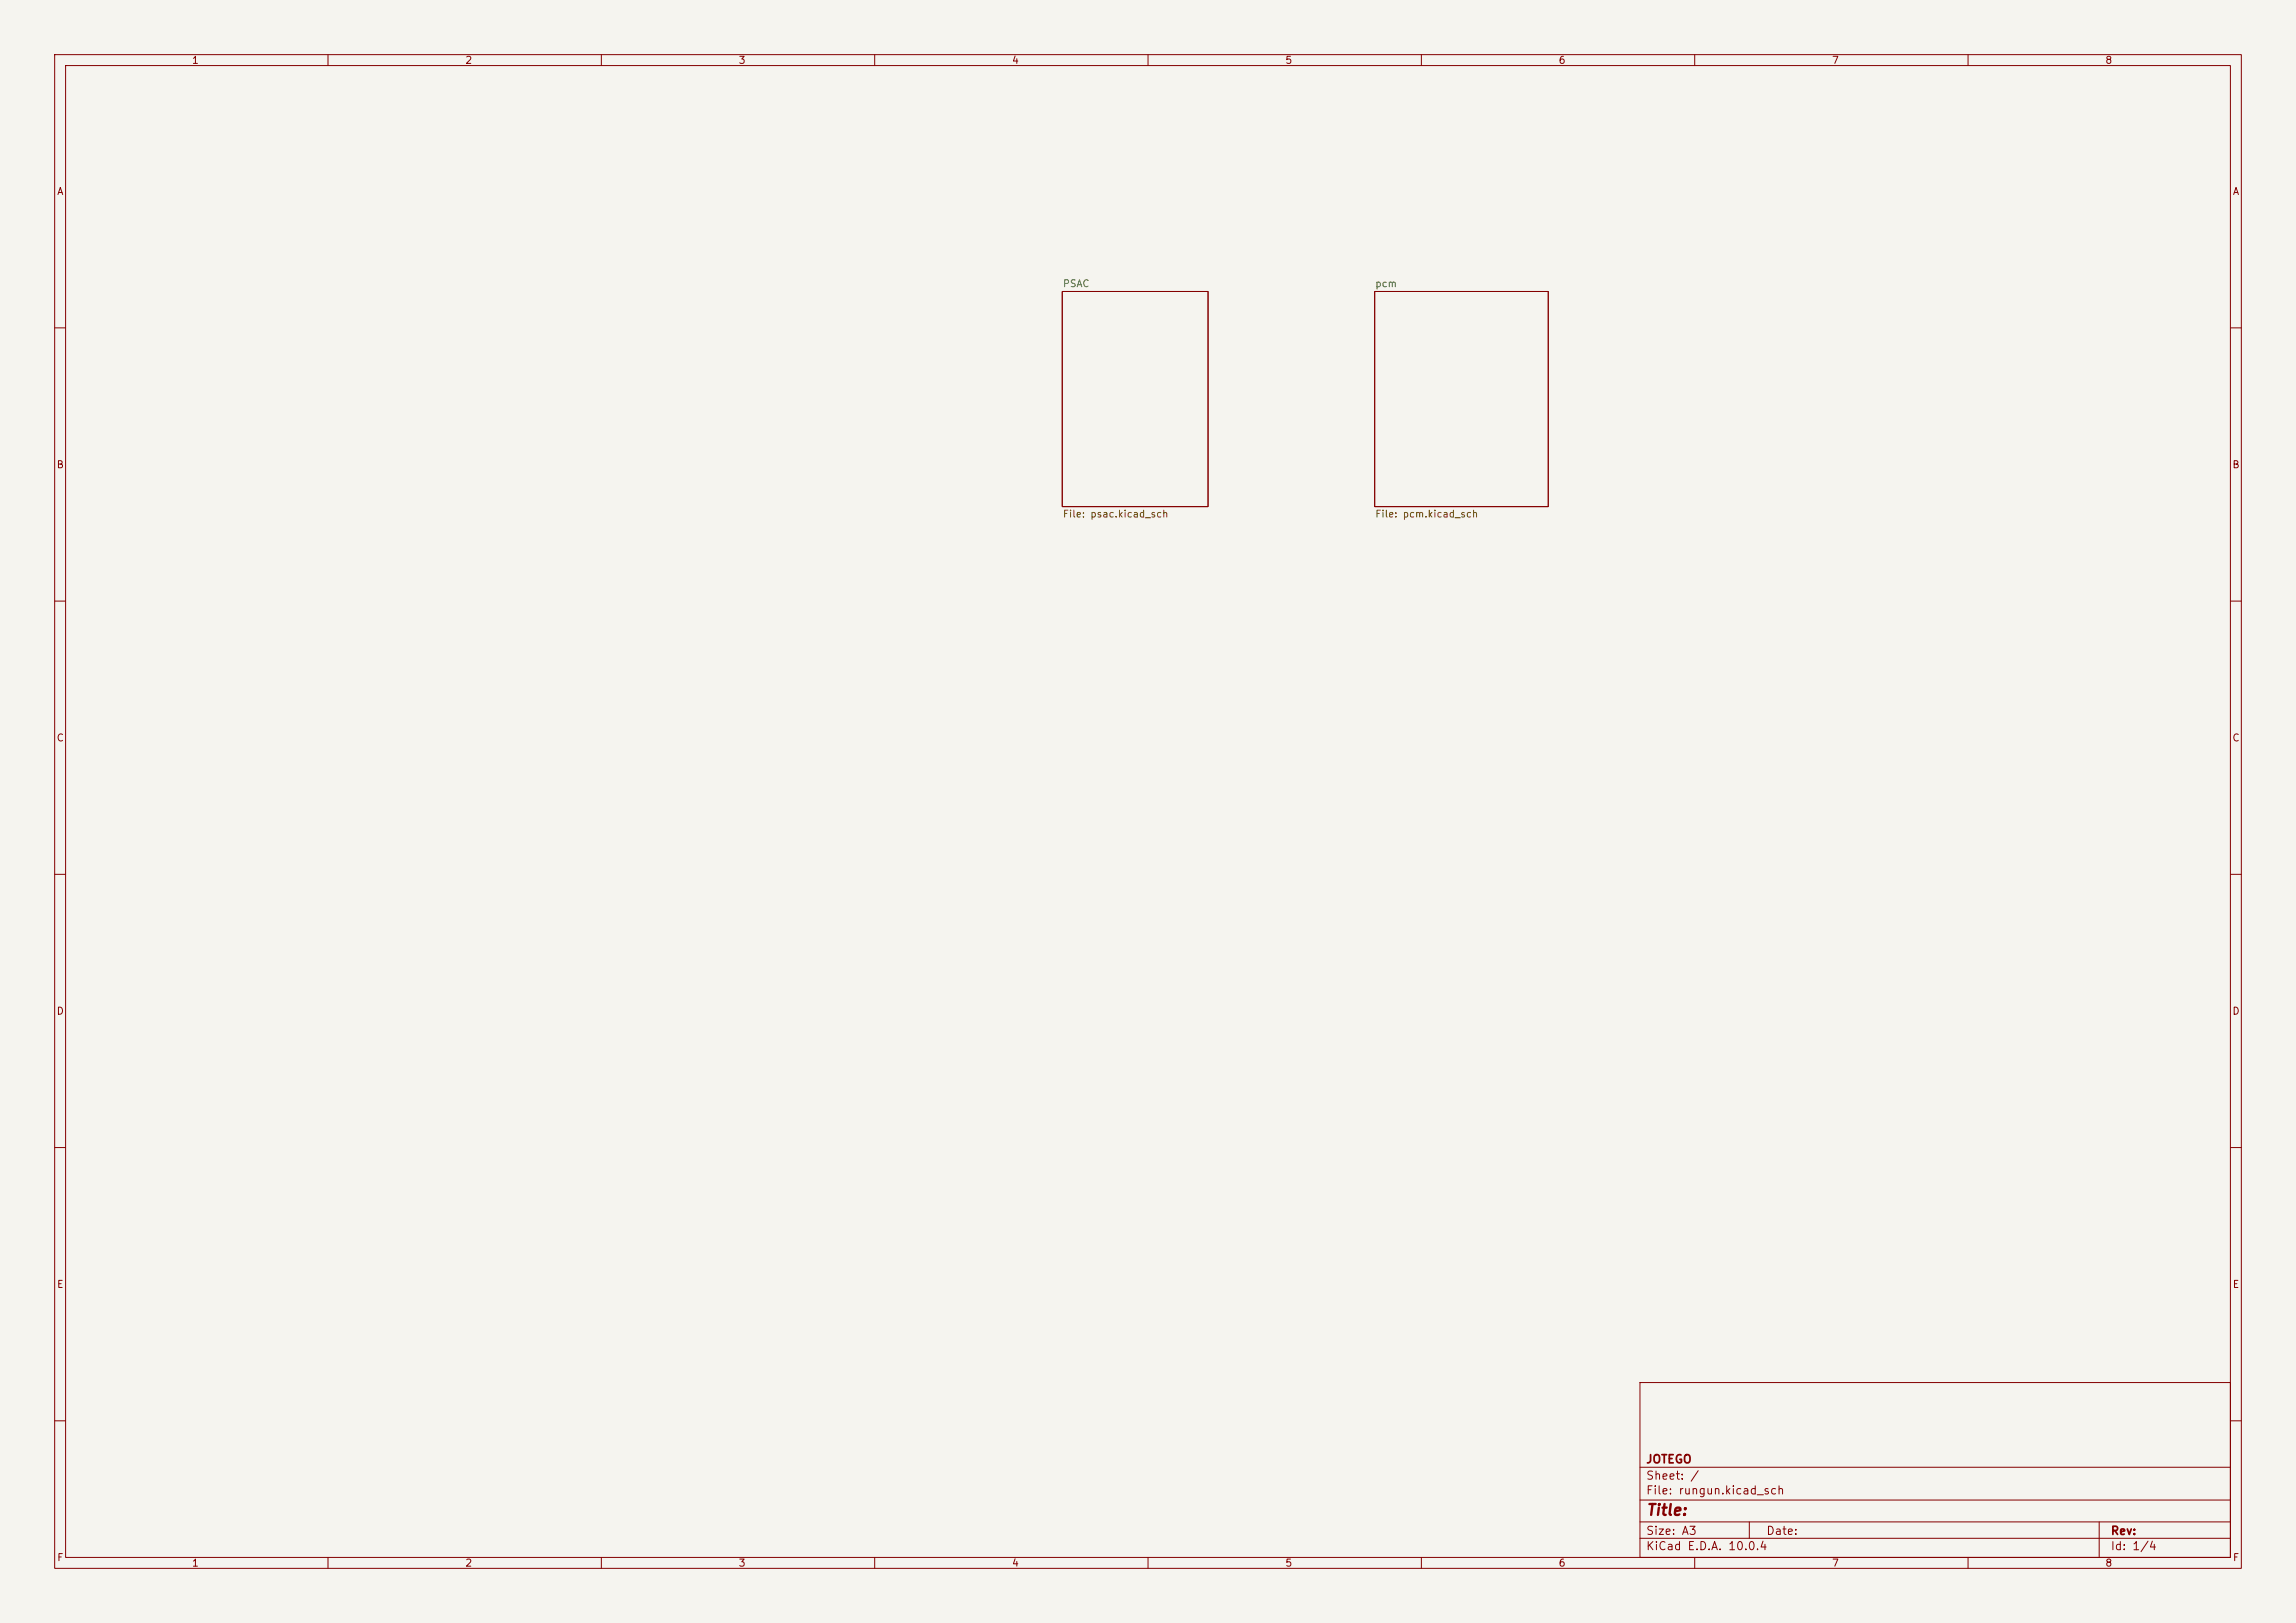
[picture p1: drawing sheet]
<svg xmlns="http://www.w3.org/2000/svg" width="420mm" height="297mm" viewBox="0 0 420 297" stroke-linecap="round" stroke-linejoin="round" font-family="sans-serif">
<defs><g id="words">
<text font-size="2" fill="#840000" x="301" y="277.8">Title:</text>
<g font-size="1.5" fill="#840000">
<text x="301" y="268.1">JOTEGO</text>
<text x="301" y="273.8">File: rungun.kicad_sch</text>
<text x="301" y="271.1">Sheet: /</text>
<text x="301" y="281.2">Size: A3</text>
<text x="323" y="281.2">Date:</text>
<text x="386" y="281.2">Rev:</text>
<text x="301" y="284">KiCad E.D.A. 10.0.4</text>
<text x="386" y="284">Id: 1/4</text>
</g>
<g font-size="1.3" fill="#840000">
<text x="35" y="12">1</text>
<text x="85" y="12">2</text>
<text x="135" y="12">3</text>
<text x="185" y="12">4</text>
<text x="235" y="12">5</text>
<text x="285" y="12">6</text>
<text x="335" y="12">7</text>
<text x="385" y="12">8</text>
<text x="10.3" y="36">A</text>
<text x="408.3" y="36">A</text>
<text x="10.3" y="86">B</text>
<text x="408.2" y="86">B</text>
<text x="10.3" y="136">C</text>
<text x="408.2" y="136">C</text>
<text x="10.3" y="186">D</text>
<text x="408.2" y="186">D</text>
<text x="10.3" y="236">E</text>
<text x="408.3" y="236">E</text>
<text x="10.3" y="286">F</text>
<text x="35" y="287">1</text>
<text x="85" y="287">2</text>
<text x="135" y="287">3</text>
<text x="185" y="287">4</text>
<text x="235" y="287">5</text>
<text x="285" y="287">6</text>
<text x="335" y="287">7</text>
<text x="385" y="287">8</text>
<text x="408.3" y="286">F</text>
</g>
<g font-size="1.3" fill="#006464">
<text x="194.3" y="52.9">PSAC</text>
<text x="251.5" y="52.9">pcm</text>
</g>
<g font-size="1.3" fill="#725600">
<text x="194.3" y="95">File: psac.kicad_sch</text>
<text x="251.5" y="95">File: pcm.kicad_sch</text>
</g>
</g></defs>
<path d="M0 0h420v297h-420z" fill="#f5f4ef" stroke="#f5f4ef" stroke-width=".18"/>
<g fill="none" stroke="#840000" stroke-width=".18">
<path d="M10 10h400v277h-400zM12 12h396v273h-396zM60 10v2M110 10v2M160 10v2M210 10v2M260 10v2M310 10v2M360 10v2M194.3 53.3h26.7v39.4h-26.7zM251.5 53.3h31.7v39.4h-31.7zM10 60h2"/>
<path d="M408 60h2M10 110h2M408 110h2M10 160h2M408 160h2M10 210h2M408 210h2M300 253h108v32h-108zM10 260h2M300 278.5h108M300 274.5h108M300 268.5h108"/>
<path d="M320 278.5v3M384 278.5v6.5M408 260h2M60 285v2M110 285v2M160 285v2M210 285v2M260 285v2M300 281.5h108M310 285v2M360 285v2"/>
</g>
<use href="#words"/>
</svg>
